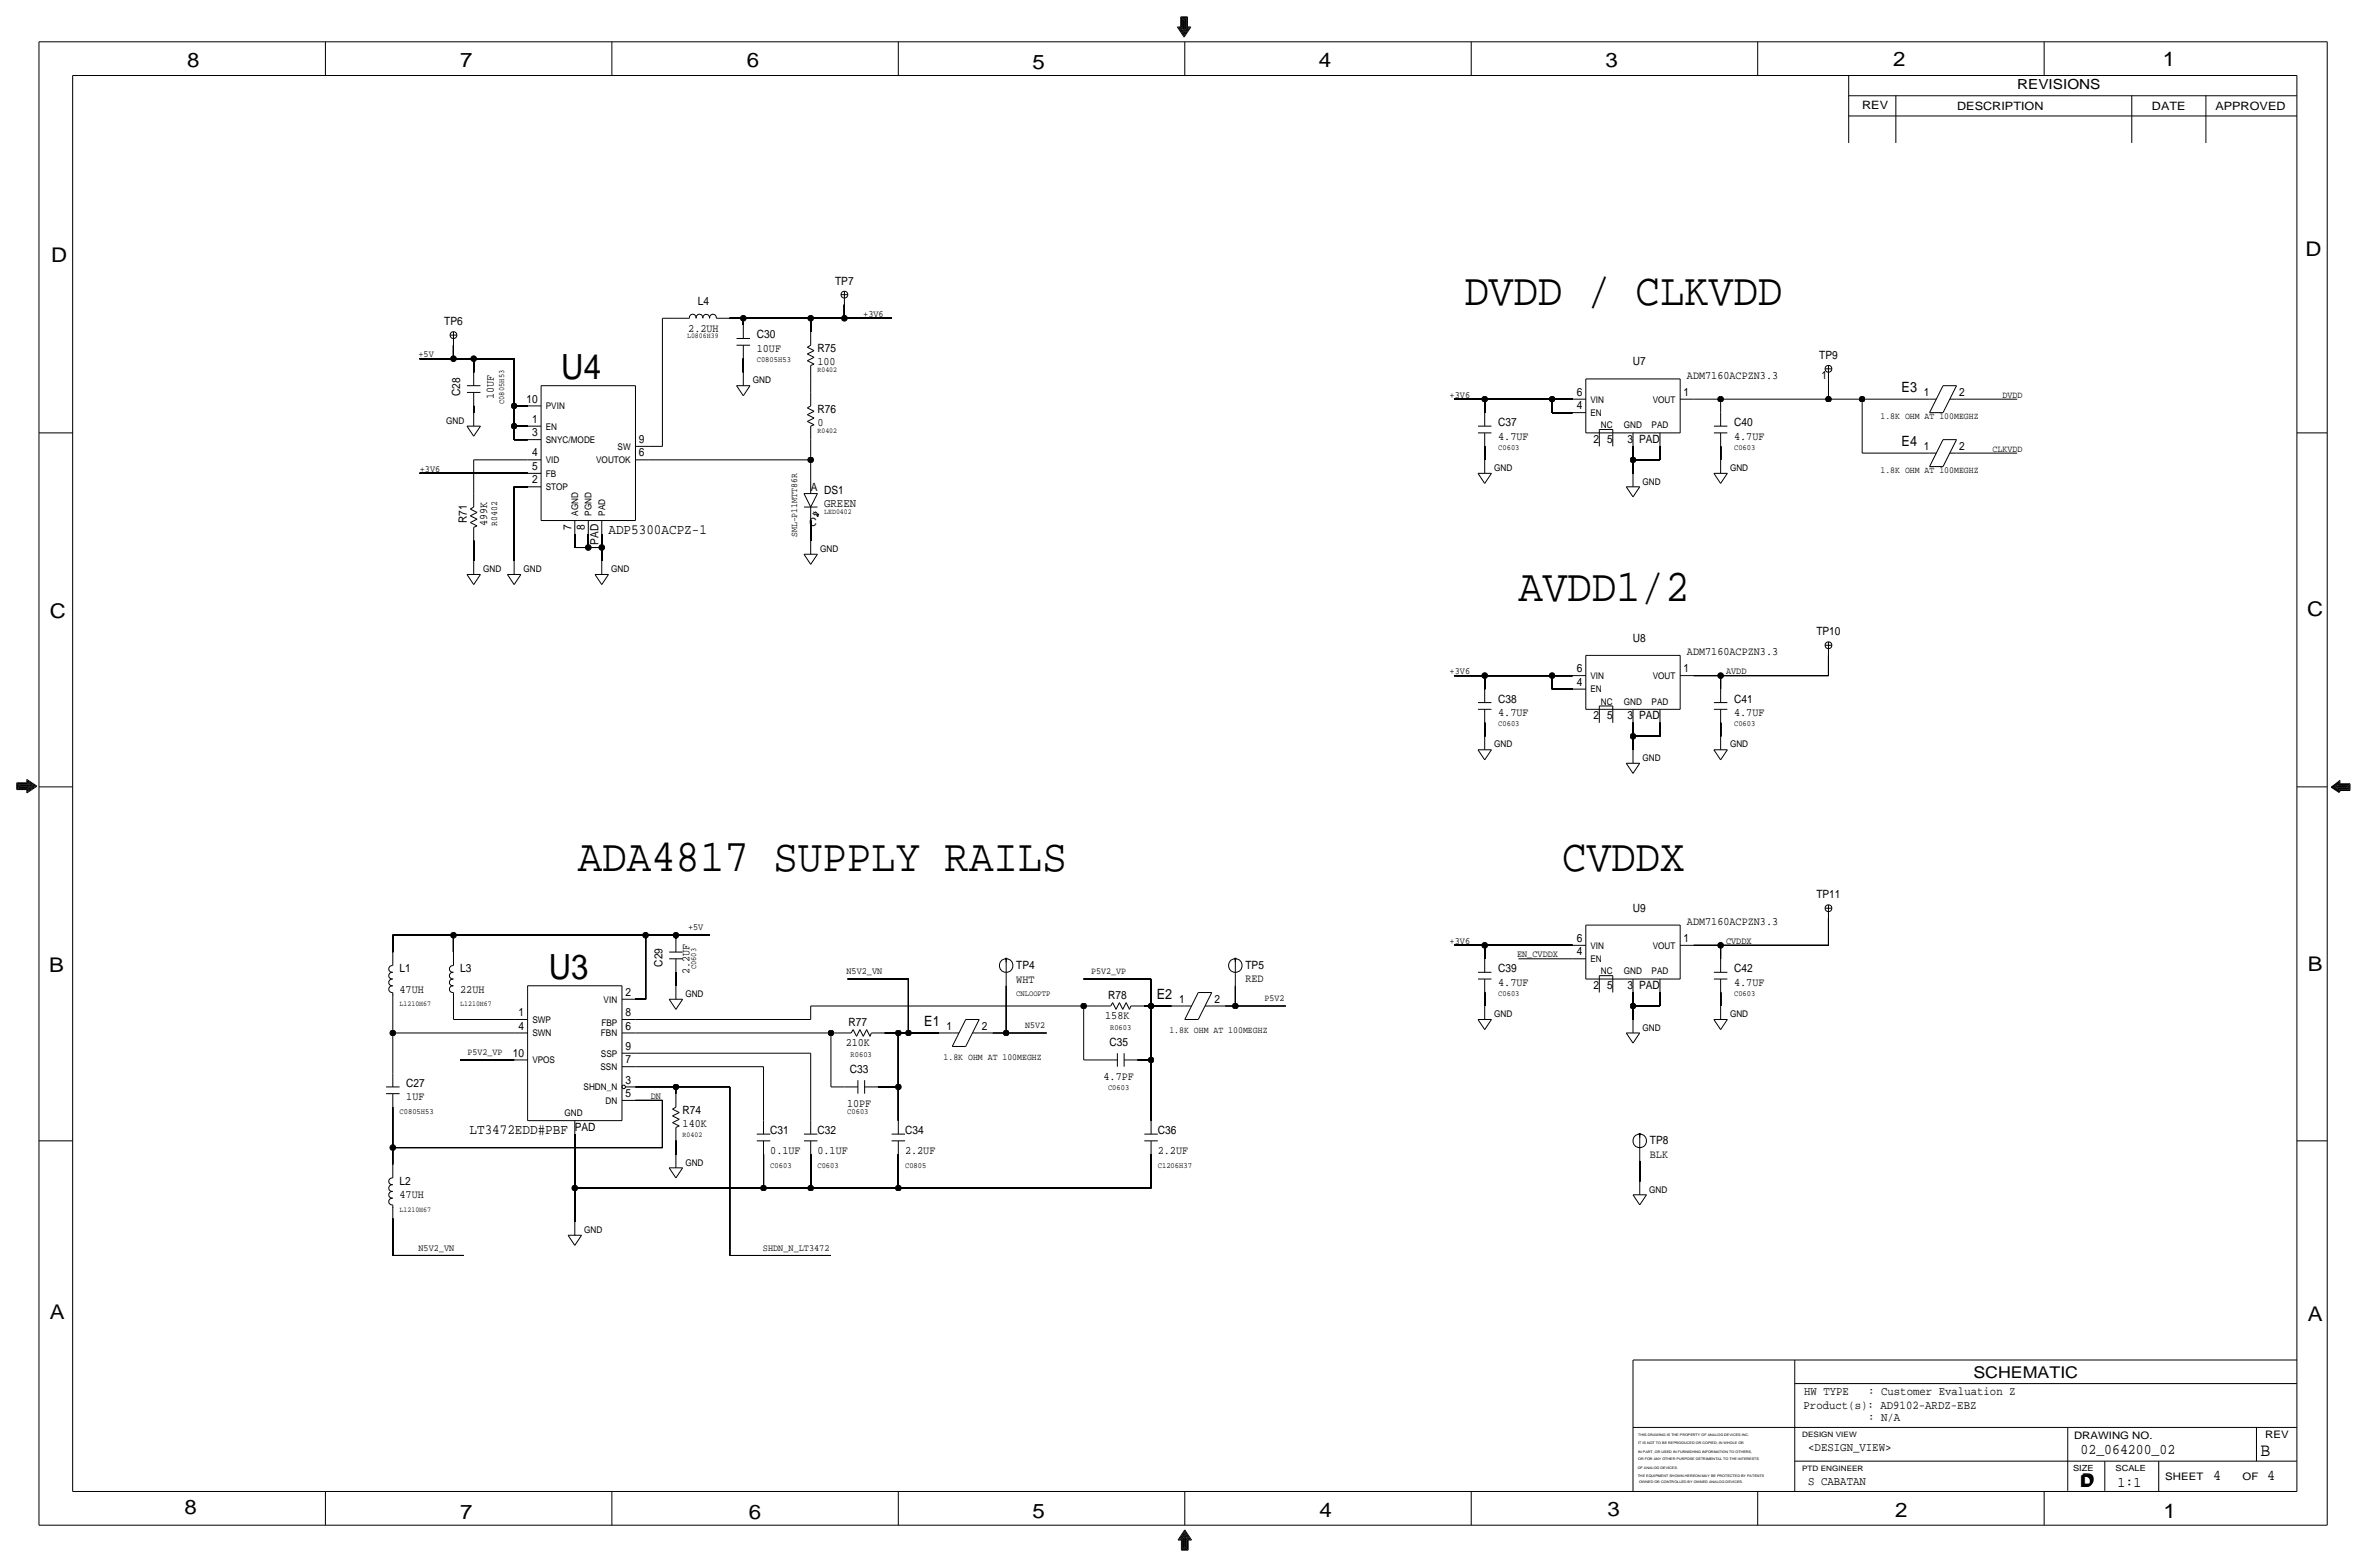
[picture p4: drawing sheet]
<svg xmlns="http://www.w3.org/2000/svg" width="892mm" height="590mm" viewBox="0 0 892 590" stroke-linecap="round" stroke-linejoin="round" font-family="sans-serif">
<defs><g id="words">
<g font-size="17.2">
<text x="551.9" y="114.8">DVDD / CLKVDD</text>
<text x="572.2" y="226.6">AVDD1/2</text>
<text x="217.8" y="328.2">ADA4817 SUPPLY RAILS</text>
<text x="588.7" y="328.2">CVDDX</text>
</g>
<g font-size="13.1">
<text x="211.5" y="142.7">U4</text>
<text x="206.8" y="368.8">U3</text>
</g>
<g font-size="7.6">
<text x="70.6" y="25.4">8</text>
<text x="173.4" y="25.4">7</text>
<text x="281.4" y="25.1">6</text>
<text x="389.1" y="26.2">5</text>
<text x="497" y="25.4">4</text>
<text x="605" y="25.1">3</text>
<text x="713.4" y="24.9">2</text>
<text x="815" y="24.9">1</text>
<text x="19.3" y="98.8">D</text>
<text x="868.9" y="96.5">D</text>
<text x="18.7" y="232.7">C</text>
<text x="869.4" y="232.2">C</text>
<text x="869.6" y="365.8">B</text>
<text x="18.5" y="366">B</text>
<text x="18.7" y="496.8">A</text>
<text x="869.6" y="497.6">A</text>
<text x="69.5" y="570.5">8</text>
<text x="173.4" y="572.3">7</text>
<text x="282.1" y="572.3">6</text>
<text x="389.1" y="571.8">5</text>
<text x="497.3" y="571.5">4</text>
<text x="605.7" y="571.2">3</text>
<text x="714.2" y="571.5">2</text>
<text x="815.3" y="572">1</text>
</g>
<text font-size="7" x="851.9" y="548.4">B</text>
<g font-size="6.1">
<text x="743.7" y="518.9">SCHEMATIC</text>
<text x="783.8" y="560.3">D</text>
<text x="784.3" y="559.8">D</text>
</g>
<g font-size="5.6">
<text x="784" y="547.9">02_064200_02</text>
<text x="834.1" y="557.5">4</text>
<text x="854.4" y="557.5">4</text>
<text x="798" y="560.1">1:1</text>
</g>
<g font-size="5.3">
<text x="716.6" y="147.8">E3</text>
<text x="716.6" y="168.1">E4</text>
<text x="229.3" y="201.2">ADP5300ACPZ-1</text>
<text x="435.9" y="376.4">E2</text>
<text x="348.3" y="386.6">E1</text>
<text x="176.9" y="427.2">LT3472EDD#PBF</text>
</g>
<text font-size="5.2" x="760.2" y="33.5">REVISIONS</text>
<g font-size="4.5">
<text x="310.6" y="191">GREEN</text>
<text x="679.9" y="525.5">HW TYPE</text>
<text x="704" y="525.5">: Customer Evaluation Z</text>
<text x="679.7" y="530.9">Product(s): AD9102-ARDZ-EBZ</text>
<text x="704" y="535.2">: N/A</text>
<text x="681.4" y="546.6">&lt;DESIGN_VIEW&gt;</text>
<text x="681.4" y="559.3">S CABATAN</text>
</g>
<g font-size="4.3">
<text x="701.8" y="41.1">REV</text>
<text x="737.6" y="41.4">DESCRIPTION</text>
<text x="811" y="41.4">DATE</text>
<text x="834.8" y="41.4">APPROVED</text>
<text x="314.7" y="107.2">TP7</text>
<text x="263" y="114.8">L4</text>
<text x="167.4" y="122.4">TP6</text>
<text x="259.4" y="125">2.2UH</text>
<text x="285.2" y="127.5">C30</text>
<text x="285.2" y="132.6">10UF</text>
<text x="308.1" y="132.6">R75</text>
<text x="308.1" y="137.7">100</text>
<text x="615.4" y="137.7">U7</text>
<text x="685.5" y="135.1">TP9</text>
<text x="635.7" y="142.7">ADM7160ACPZN3.3</text>
<text x="686.4" y="142.7">1</text>
<text x="173.4" y="149.3" transform="rotate(-90 173.4 149.3)">C28</text>
<text x="594.2" y="149.1">6</text>
<text x="634.4" y="149.1">1</text>
<text x="725" y="149.1">1</text>
<text x="738.3" y="149.1">2</text>
<text x="186.1" y="150.4" transform="rotate(-90 186.1 150.4)">10UF</text>
<text x="198.4" y="151.6">10</text>
<text x="308.1" y="155.4">R76</text>
<text x="594.2" y="154.2">4</text>
<text x="200.5" y="159.3">1</text>
<text x="308.1" y="160.5">0</text>
<text x="564.6" y="160.5">C37</text>
<text x="653.5" y="160.5">C40</text>
<text x="200.5" y="164.3">3</text>
<text x="240.7" y="166.9">9</text>
<text x="564.6" y="165.6">4.7UF</text>
<text x="600.6" y="166.9">2</text>
<text x="605.6" y="166.9">5</text>
<text x="613.3" y="166.9">3</text>
<text x="617.7" y="166.9">PAD</text>
<text x="653.5" y="165.6">4.7UF</text>
<text x="200.5" y="172">4</text>
<text x="240.7" y="172">6</text>
<text x="725" y="169.4">1</text>
<text x="738.3" y="169.4">2</text>
<text x="200.5" y="177">5</text>
<text x="200.5" y="182.1">2</text>
<text x="305.5" y="185">A DS1</text>
<text x="176" y="197.1" transform="rotate(-90 176 197.1)">R71</text>
<text x="183.6" y="198.1" transform="rotate(-90 183.6 198.1)">499K</text>
<text x="215.3" y="199.5" transform="rotate(-90 215.3 199.5)">7</text>
<text x="220.4" y="199.5" transform="rotate(-90 220.4 199.5)">8</text>
<text x="305" y="198.1">C</text>
<text x="225.5" y="205.2" transform="rotate(-90 225.5 205.2)">PAD</text>
<text x="684.5" y="239.3">TP10</text>
<text x="615.4" y="241.8">U8</text>
<text x="635.7" y="246.9">ADM7160ACPZN3.3</text>
<text x="594.2" y="253.2">6</text>
<text x="634.4" y="253.2">1</text>
<text x="594.2" y="258.3">4</text>
<text x="564.6" y="269.7">4.7UF</text>
<text x="564.6" y="264.7">C38</text>
<text x="653.5" y="269.7">4.7UF</text>
<text x="653.5" y="264.7">C41</text>
<text x="600.6" y="271">2</text>
<text x="605.6" y="271">5</text>
<text x="613.3" y="271">3</text>
<text x="617.7" y="271">PAD</text>
<text x="684.5" y="338.3">TP11</text>
<text x="615.4" y="343.4">U9</text>
<text x="635.7" y="348.5">ADM7160ACPZN3.3</text>
<text x="594.2" y="354.8">6</text>
<text x="594.2" y="359.9">4</text>
<text x="634.4" y="354.8">1</text>
<text x="249.6" y="364.2" transform="rotate(-90 249.6 364.2)">C29</text>
<text x="383" y="365">TP4</text>
<text x="469.3" y="365">TP5</text>
<text x="150.6" y="366.3">L1</text>
<text x="173.4" y="366.3">L3</text>
<text x="259.8" y="366.9" transform="rotate(-90 259.8 366.9)">2.2UF</text>
<text x="383" y="370.1">WHT</text>
<text x="469.3" y="370.1">RED</text>
<text x="564.6" y="371.3">4.7UF</text>
<text x="564.6" y="366.3">C39</text>
<text x="653.5" y="371.3">4.7UF</text>
<text x="653.5" y="366.3">C42</text>
<text x="150.6" y="373.9">47UH</text>
<text x="173.4" y="373.9">22UH</text>
<text x="235.7" y="375.2">2</text>
<text x="417.6" y="376.4">R78</text>
<text x="444.4" y="377.7">1</text>
<text x="457.7" y="377.7">2</text>
<text x="600.6" y="372.6">2</text>
<text x="605.6" y="372.6">5</text>
<text x="613.3" y="372.6">3</text>
<text x="617.7" y="372.6">PAD</text>
<text x="195.4" y="382.8">1</text>
<text x="235.7" y="382.8">8</text>
<text x="195.4" y="387.9">4</text>
<text x="235.7" y="387.9">6</text>
<text x="319.8" y="386.6">R77</text>
<text x="356.7" y="387.9">1</text>
<text x="370" y="387.9">2</text>
<text x="416.5" y="384">158K</text>
<text x="235.7" y="395.5">9</text>
<text x="318.7" y="394.2">210K</text>
<text x="418.1" y="394.2">C35</text>
<text x="193.3" y="398">10</text>
<text x="235.7" y="400.6">7</text>
<text x="320.3" y="404.4">C33</text>
<text x="415.9" y="406.9">4.7PF</text>
<text x="153.1" y="409.4">C27</text>
<text x="235.7" y="408.2">3</text>
<text x="235.7" y="413.2">5</text>
<text x="153.1" y="414.5">1UF</text>
<text x="257.3" y="419.6">R74</text>
<text x="319.2" y="417.1">10PF</text>
<text x="216.6" y="426">PAD</text>
<text x="257.3" y="424.7">140K</text>
<text x="290.3" y="427.2">C31</text>
<text x="308.1" y="427.2">C32</text>
<text x="341.1" y="427.2">C34</text>
<text x="436.3" y="427.2">C36</text>
<text x="621.7" y="431">TP8</text>
<text x="290.3" y="434.8">0.1UF</text>
<text x="308.1" y="434.8">0.1UF</text>
<text x="341.1" y="434.8">2.2UF</text>
<text x="436.3" y="434.8">2.2UF</text>
<text x="621.7" y="436.1">BLK</text>
<text x="150.6" y="446.3">L2</text>
<text x="150.6" y="451.4">47UH</text>
</g>
<g font-size="3.9">
<text x="781.6" y="542.1">DRAWING NO.</text>
<text x="853.6" y="541.8">REV</text>
<text x="816" y="557.4">SHEET</text>
<text x="845.1" y="557.5">OF</text>
</g>
<g font-size="3.6">
<text x="325.3" y="119.4">+3V6</text>
<text x="157.7" y="134.6">+5V</text>
<text x="546.3" y="149.9">+3V6</text>
<text x="158.2" y="177.8">+3V6</text>
<text x="546.3" y="254">+3V6</text>
<text x="650.4" y="254">AVDD</text>
<text x="259.3" y="350.5">+5V</text>
<text x="546.3" y="355.6">+3V6</text>
<text x="650.4" y="355.6">CVDDX</text>
<text x="571.7" y="360.7">EN_CVDDX</text>
<text x="319" y="367">N5V2_VN</text>
<text x="245.3" y="414">DN</text>
<text x="157.7" y="471.2">N5V2_VN</text>
<text x="287.5" y="471.2">SHDN_N_LT3472</text>
</g>
<g font-size="3.5">
<text x="283.7" y="144.4">GND</text>
<text x="754.6" y="149.9">DVDD</text>
<text x="205.7" y="154.2">PVIN</text>
<text x="599.4" y="151.6">VIN</text>
<text x="622.8" y="151.6">VOUT</text>
<text x="168.1" y="159.7">GND</text>
<text x="205.7" y="161.8">EN</text>
<text x="599.4" y="156.7">EN</text>
<text x="603.3" y="161.3">NC</text>
<text x="612" y="161.3">GND</text>
<text x="622.4" y="161.3">PAD</text>
<text x="708.6" y="158">1.8K OHM AT 100MEGHZ</text>
<text x="205.7" y="166.9">SNYC/MODE</text>
<text x="232.7" y="169.4">SW</text>
<text x="750.9" y="170.2">CLKVDD</text>
<text x="205.7" y="179.6">FB</text>
<text x="205.7" y="174.5">VID</text>
<text x="224.7" y="174.5">VOUTOK</text>
<text x="563.1" y="177.4">GND</text>
<text x="652" y="177.4">GND</text>
<text x="708.6" y="178.3">1.8K OHM AT 100MEGHZ</text>
<text x="205.7" y="184.7">STOP</text>
<text x="618.9" y="182.5">GND</text>
<text x="217.9" y="194.3" transform="rotate(-90 217.9 194.3)">AGND</text>
<text x="223" y="194.3" transform="rotate(-90 223 194.3)">PGND</text>
<text x="228" y="194.3" transform="rotate(-90 228 194.3)">PAD</text>
<text x="187.4" y="198.2" transform="rotate(-90 187.4 198.2)">R0402</text>
<text x="300.4" y="202.4" transform="rotate(-90 300.4 202.4)">SML-P11MTT86R</text>
<text x="309.1" y="207.9">GND</text>
<text x="182.1" y="215.5">GND</text>
<text x="197.3" y="215.5">GND</text>
<text x="230.3" y="215.5">GND</text>
<text x="599.4" y="255.8">VIN</text>
<text x="622.8" y="255.8">VOUT</text>
<text x="599.4" y="260.9">EN</text>
<text x="603.3" y="265.4">NC</text>
<text x="612" y="265.4">GND</text>
<text x="622.4" y="265.4">PAD</text>
<text x="563.1" y="281.6">GND</text>
<text x="652" y="281.6">GND</text>
<text x="618.9" y="286.7">GND</text>
<text x="599.4" y="357.4">VIN</text>
<text x="622.8" y="357.4">VOUT</text>
<text x="599.4" y="362.5">EN</text>
<text x="411.1" y="367">P5V2_VP</text>
<text x="603.3" y="367">NC</text>
<text x="612" y="367">GND</text>
<text x="622.4" y="367">PAD</text>
<text x="227.5" y="377.7">VIN</text>
<text x="258.3" y="375.6">GND</text>
<text x="476.5" y="377.2">P5V2</text>
<text x="563.1" y="383.2">GND</text>
<text x="652" y="383.2">GND</text>
<text x="200.6" y="385.3">SWP</text>
<text x="226.6" y="386.6">FBP</text>
<text x="386.3" y="387.3">N5V2</text>
<text x="440.7" y="389.1">1.8K OHM AT 100MEGHZ</text>
<text x="618.9" y="388.3">GND</text>
<text x="200.6" y="390.4">SWN</text>
<text x="226.4" y="390.4">FBN</text>
<text x="176.2" y="397.5">P5V2_VP</text>
<text x="200.6" y="400.6">VPOS</text>
<text x="226.4" y="398">SSP</text>
<text x="355.6" y="399.3">1.8K OHM AT 100MEGHZ</text>
<text x="226.3" y="403.1">SSN</text>
<text x="219.9" y="410.7">SHDN_N</text>
<text x="228.2" y="415.8">DN</text>
<text x="212.8" y="420.4">GND</text>
<text x="258.3" y="439.1">GND</text>
<text x="621.5" y="449.2">GND</text>
<text x="220.2" y="464.5">GND</text>
</g>
<g font-size="3.2">
<text x="781.3" y="554">SIZE</text>
<text x="797.3" y="554">SCALE</text>
</g>
<g font-size="3">
<text x="285.2" y="136.4">C0805H53</text>
<text x="189.9" y="152.2" transform="rotate(-90 189.9 152.2)">C0805H53</text>
<text x="564.6" y="169.4">C0603</text>
<text x="653.5" y="169.4">C0603</text>
<text x="564.6" y="273.6">C0603</text>
<text x="653.5" y="273.6">C0603</text>
<text x="262.3" y="365.2" transform="rotate(-90 262.3 365.2)">C0603</text>
<text x="383" y="375.2">CNLOOPTP</text>
<text x="564.6" y="375.2">C0603</text>
<text x="653.5" y="375.2">C0603</text>
<text x="418.3" y="387.9">R0603</text>
<text x="320.5" y="398">R0603</text>
<text x="417.6" y="410.7">C0603</text>
<text x="150.6" y="419.6">C0805H53</text>
<text x="319.3" y="419.6">C0603</text>
<text x="290.3" y="439.9">C0603</text>
<text x="308.1" y="439.9">C0603</text>
<text x="341.1" y="439.9">C0805</text>
<text x="436.3" y="439.9">C1206H37</text>
</g>
<g font-size="2.8">
<text x="258.9" y="127.5">L0806H39</text>
<text x="308.1" y="140.2">R0402</text>
<text x="308.1" y="163.1">R0402</text>
<text x="310.6" y="193.5">LED0402</text>
<text x="150.6" y="379">L1210H67</text>
<text x="173.4" y="379">L1210H67</text>
<text x="257.3" y="428.5">R0402</text>
<text x="150.6" y="456.4">L1210H67</text>
<text x="679.1" y="541.3">DESIGN VIEW</text>
<text x="679.1" y="554">PTD ENGINEER</text>
</g>
<g font-size="1.3">
<text x="617.3" y="543.9">IT IS NOT TO BE REPRODUCED OR COPIED, IN WHOLE OR</text>
<text x="617.3" y="541.1">THIS DRAWING IS THE PROPERTY OF ANALOG DEVICES INC.</text>
<text x="617.3" y="550">OR FOR ANY OTHER PURPOSE DETRIMENTAL TO THE INTERESTS</text>
<text x="617.3" y="547.2">IN PART, OR USED IN FURNISHING INFORMATION TO OTHERS,</text>
<text x="617.2" y="553.2">OF ANALOG DEVICES.</text>
<text x="617.2" y="556.3">THE EQUIPMENT SHOWN HEREON MAY BE PROTECTED BY PATENTS</text>
<text x="617.7" y="558.8">OWNED OR CONTROLLED BY OWNED ANALOG DEVICES.</text>
</g>
</g></defs>
<!-- layer: Nets -->
<g fill="none" stroke="#000" stroke-width=".38">
<path d="M249.6 119.9v48.2zM249.6 119.9h5.1zM275 119.9h5.1zM280.1 119.9v2.5zM280.1 119.9h25.4zM305.5 119.9v5.1zM305.5 119.9h12.7zM318.2 114.8v5.1zM318.2 119.9h17.8zM158.2 135.1h12.7zM170.9 130v5.1zM170.9 135.1h7.6z"/>
<path d="M178.5 135.1v5.1zM178.5 135.1h15.3zM193.8 135.1v17.8zM280.1 135.1v5.1zM178.5 152.9v2.5zM193.8 152.9v7.6zM193.8 152.9h5zM305.5 142.7v5.1zM548.1 150.4h11.4zM559.5 150.4v5zM559.5 150.4h25.4zM584.9 155.4h7.6z"/>
<path d="M584.9 150.4v5zM584.9 150.4h7.6zM638.3 150.4h10.1zM648.4 150.4v5zM648.4 150.4h40.7zM689.1 142.7v7.7zM689.1 150.4h12.7zM701.8 150.4v20.3zM701.8 150.4h20.3zM742.4 150.4h17.8zM158.2 178.3h40.6zM178.5 173.2v12.7z"/>
<path d="M178.5 173.2h20.3zM193.8 165.6h5zM193.8 160.5v5.1zM193.8 160.5h5zM244.6 173.2h60.9zM244.6 168.1h5zM305.5 173.2v7.6zM305.5 165.6v7.6zM559.5 168.1v5.1zM615.4 173.2v5.1zM615.4 173.2h10.2zM615.4 168.1v5.1z"/>
<path d="M625.6 168.1v5.1zM648.4 168.1v5.1zM701.8 170.7h20.3zM742.4 170.7h17.8zM193.8 183.4v27.9zM193.8 183.4h5zM305.5 196.1v7.6zM178.5 203.7v7.6zM216.6 201.2v5zM216.6 206.2h5.1zM221.7 201.2v5zM221.7 206.2h5.1z"/>
<path d="M226.8 206.2v5.1zM226.8 201.2v5zM548.1 254.5h11.4zM559.5 254.5v5.1zM559.5 254.5h25.4zM584.9 259.6h7.6zM584.9 254.5v5.1zM584.9 254.5h7.6zM638.3 254.5h10.1zM648.4 254.5v5.1zM648.4 254.5h40.7zM689.1 246.9v7.6z"/>
<path d="M559.5 272.3v5.1zM615.4 277.4v5zM615.4 277.4h10.2zM615.4 272.3v5.1zM625.6 272.3v5.1zM648.4 272.3v5.1zM148 352.3v6.3zM148 352.3h22.9zM170.9 352.3v6.3zM170.9 352.3h72.4zM243.3 352.3v24.1zM243.3 352.3h11.4z"/>
<path d="M254.7 352.3v1.3zM254.7 352.3h12.7zM548.1 356.1h11.4zM559.5 356.1v5.1zM559.5 356.1h33zM638.3 356.1h10.1zM648.4 356.1v5.1zM648.4 356.1h40.7zM689.1 345.9v10.2zM148 379v10.1zM170.9 379v5zM239.5 376.4h3.8z"/>
<path d="M254.7 366.3v5zM305.5 379v5zM305.5 379h102.9zM319.5 368.8h22.8zM342.3 368.8v20.3zM379.2 371.3v17.8zM408.4 368.8h25.4zM408.4 379v20.3zM408.4 379h5.1zM431.2 379h2.6zM433.8 379v20.3zM433.8 379h7.6z"/>
<path d="M433.8 368.8v10.2zM461.7 379h3.8zM465.5 371.3v7.7zM465.5 379h19.1zM559.5 373.9v5.1zM572.2 361.2h20.3zM615.4 379v5zM615.4 373.9v5.1zM615.4 379h10.2zM625.6 373.9v5.1zM648.4 373.9v5.1zM148 389.1v15.3z"/>
<path d="M148 389.1h45.8zM170.9 384h22.9zM173.4 399.3h20.4zM239.5 384h66zM239.5 396.7h66zM239.5 389.1h73.6zM305.5 396.7v25.4zM313.1 389.1v20.3zM313.1 389.1h2.6zM333.5 389.1h5zM338.5 389.1v20.3zM338.5 389.1h3.8z"/>
<path d="M342.3 389.1h11.5zM374.1 389.1h5.1zM379.2 389.1h15.2zM408.4 399.3h7.6zM428.7 399.3h5.1zM433.8 399.3v22.8zM148 417.1v15.2zM239.5 409.4h15.2zM239.5 401.8h48.2zM239.5 414.5h10.1zM249.6 414.5v17.8zM254.7 409.4v2.6z"/>
<path d="M254.7 409.4h20.3zM275 409.4v63.5zM287.7 401.8v20.3zM313.1 409.4h5.1zM330.9 409.4h7.6zM338.5 409.4v12.7zM148 432.3v6.4zM148 432.3h101.6zM216.6 427.2v20.3zM254.7 429.8v5zM287.7 434.8v12.7zM305.5 434.8v12.7z"/>
<path d="M338.5 434.8v12.7zM433.8 434.8v12.7zM617.9 437.4v7.6zM148 459v13.9zM216.6 447.5v12.7zM216.6 447.5h71.1zM287.7 447.5h17.8zM305.5 447.5h33zM338.5 447.5h95.3zM148 472.9h26.7zM275 472.9h38.1z"/>
</g>
<g fill="#000" stroke="#000" stroke-width=".38">
<circle cx="280.1" cy="119.9" r="1.07"/>
<circle cx="305.5" cy="119.9" r="1.07"/>
<circle cx="318.2" cy="119.9" r="1.07"/>
<circle cx="170.9" cy="135.1" r="1.07"/>
<circle cx="178.5" cy="135.1" r="1.07"/>
<circle cx="193.8" cy="152.9" r="1.07"/>
<circle cx="559.5" cy="150.4" r="1.07"/>
<circle cx="584.9" cy="150.4" r="1.07"/>
<circle cx="648.4" cy="150.4" r="1.07"/>
<circle cx="689.1" cy="150.4" r="1.07"/>
<circle cx="701.8" cy="150.4" r="1.07"/>
<circle cx="193.8" cy="160.5" r="1.07"/>
<circle cx="305.5" cy="173.2" r="1.07"/>
<circle cx="615.4" cy="173.2" r="1.07"/>
<circle cx="221.7" cy="206.2" r="1.07"/>
<circle cx="226.8" cy="206.2" r="1.07"/>
<circle cx="559.5" cy="254.5" r="1.07"/>
<circle cx="584.9" cy="254.5" r="1.07"/>
<circle cx="648.4" cy="254.5" r="1.07"/>
<circle cx="615.4" cy="277.4" r="1.07"/>
<circle cx="170.9" cy="352.3" r="1.07"/>
<circle cx="243.3" cy="352.3" r="1.07"/>
<circle cx="254.7" cy="352.3" r="1.07"/>
<circle cx="559.5" cy="356.1" r="1.07"/>
<circle cx="648.4" cy="356.1" r="1.07"/>
<circle cx="408.4" cy="379" r="1.07"/>
<circle cx="433.8" cy="379" r="1.07"/>
<circle cx="465.5" cy="379" r="1.07"/>
<circle cx="615.4" cy="379" r="1.07"/>
<circle cx="148" cy="389.1" r="1.07"/>
<circle cx="313.1" cy="389.1" r="1.07"/>
<circle cx="338.5" cy="389.1" r="1.07"/>
<circle cx="342.3" cy="389.1" r="1.07"/>
<circle cx="379.2" cy="389.1" r="1.07"/>
<circle cx="433.8" cy="399.3" r="1.07"/>
<circle cx="254.7" cy="409.4" r="1.07"/>
<circle cx="338.5" cy="409.4" r="1.07"/>
<circle cx="148" cy="432.3" r="1.07"/>
<circle cx="216.6" cy="447.5" r="1.07"/>
<circle cx="287.7" cy="447.5" r="1.07"/>
<circle cx="305.5" cy="447.5" r="1.07"/>
<circle cx="338.5" cy="447.5" r="1.07"/>
</g>
<!-- layer: Components -->
<g fill="none" stroke="#000" stroke-width=".38">
<path d="M254.7 119.9h5.1zM264.8 119.8a1.26 1.26 0 0 0-1.3-1.4 1.26 1.26 0 0 0-1.2 1.5 1.29 1.29 0 0 0-1.2-1.5 1.29 1.29 0 0 0-1.3 1.5M264.9 119.9a1.26 1.26 0 0 1 1.2-1.5 1.26 1.26 0 0 1 1.3 1.5 1.29 1.29 0 0 1 1.2-1.5 1.29 1.29 0 0 1 1.3 1.5M270 119.9h5zM316.9 111h2.6zM318.2 112.3v2.5zM318.2 109.7v2.6zM169.6 126.2h2.6zM170.9 127.5v2.5zM170.9 125v2.5zM277.6 127.5h5.1zM277.6 130h5.1z"/>
<path d="M280.1 130v5.1zM280.1 122.4v5.1zM304.2 130.8l1.3-.8zM304.2 130.8l2.6 1.3zM304.2 133.3l2.6-1.2zM304.2 133.3l2.6 1.3zM304.2 135.9l2.6-1.3zM304.2 135.9l2.6 1.3zM305.5 137.7v5zM305.5 125v5zM305.5 137.7l1.3-.5zM687.8 138.9h2.5z"/>
<path d="M689.1 137.7v2.5zM176 147.8h5.1zM176 145.3h5.1zM178.5 155.4v5.1zM178.5 147.8v5.1zM178.5 140.2v5.1zM198.8 152.9h5.1zM203.9 145.3h35.6zM203.9 145.3v50.8zM239.5 145.3v50.8zM277.6 145.3l2.5 3.8zM277.6 145.3h5.1z"/>
<path d="M280.1 140.2v5.1zM282.7 145.3l-2.6 3.8zM304.2 153.7l1.3-.8zM304.2 153.7l2.6 1.2zM304.2 156.2l2.6-1.3zM304.2 156.2l2.6 1.3zM304.2 158.7l2.6-1.2zM304.2 158.7l2.6 1.3zM305.5 147.8v5.1zM559.5 155.4v5.1zM592.5 155.4h5.1zM592.5 150.4h5.1z"/>
<path d="M597.6 142.7h35.6zM597.6 142.7v20.4zM633.2 150.4h5.1zM633.2 142.7v20.4zM648.4 155.4v5.1zM689.1 140.2v2.5zM722.1 150.4h5.1zM727.2 150.4h2.5zM727.2 155.4h5zM732.2 145.3l-5 10.1zM732.2 145.3h5.1zM734.8 150.4h2.5z"/>
<path d="M737.3 150.4h5.1zM737.3 145.3l-5.1 10.1zM176 160.5l2.5 3.8zM176 160.5h5.1zM181.1 160.5l-2.6 3.8zM198.8 178.3h5.1zM198.8 173.2h5.1zM198.8 165.6h5.1zM198.8 160.5h5.1zM239.5 168.1h5.1zM239.5 173.2h5.1zM305.5 160.5v5.1z"/>
<path d="M305.5 160.5l1.3-.5zM557 178.3l2.5 3.8zM557 178.3h5.1zM557 160.5h5.1zM557 163.1h5.1zM559.5 173.2v5.1zM559.5 163.1v5zM562.1 178.3l-2.6 3.8zM597.6 163.1h35.6zM602.7 163.1v5zM602.7 161.8h5.1zM602.7 161.8v1.3z"/>
<path d="M607.8 163.1v5zM607.8 161.8v1.3zM615.4 178.3v5.1zM615.4 163.1v5zM625.6 163.1v5zM645.9 160.5h5.1zM645.9 163.1h5.1zM645.9 178.3l2.5 3.8zM645.9 178.3h5.1zM648.4 163.1v5zM648.4 173.2v5.1zM651 178.3l-2.6 3.8z"/>
<path d="M722.1 170.7h5.1zM727.2 170.7h2.5zM727.2 175.8h5zM732.2 165.6l-5 10.2zM732.2 165.6h5.1zM734.8 170.7h2.5zM737.3 170.7h5.1zM737.3 165.6l-5.1 10.2zM177.2 191.8l1.3-.8zM177.2 191.8l2.6 1.2zM177.2 194.3l2.6-1.3zM177.2 194.3l2.6 1.3z"/>
<path d="M177.2 196.8l2.6-1.2zM177.2 196.8l2.6 1.3zM178.5 185.9v5.1zM178.5 198.6v5.1zM178.5 198.6l1.3-.5zM198.8 183.4h5.1zM203.9 196.1h35.6zM216.6 196.1v5.1zM221.7 196.1v5.1zM226.8 196.1v5.1zM303 191h5.1zM303 185.9l2.5 5.1z"/>
<path d="M303 185.9h5.1zM305.5 191v5.1zM305.5 180.8v5.1zM306.3 193.3l.7 .8zM306.5 192.8l.5 .5zM307.3 193.5l-.3 .6zM307.3 193.5l1 1.1zM307.3 192.8l1.3 1.3zM307.3 192.8l-.3 .5zM307.8 194.3l.5 .3zM308.1 185.9l-2.6 5.1zM308.1 194.1l.2 .5z"/>
<path d="M308.1 193.8l.5 .3zM308.3 193.5l.3 .6zM612.9 183.4l2.5 3.8zM612.9 183.4h5zM617.9 183.4l-2.5 3.8zM176 216.4l2.5 3.8zM176 216.4h5.1zM178.5 211.3v5.1zM181.1 216.4l-2.6 3.8zM191.2 216.4l2.6 3.8zM191.2 216.4h5.1zM193.8 211.3v5.1z"/>
<path d="M196.3 216.4l-2.5 3.8zM224.2 216.4l2.6 3.8zM224.2 216.4h5.1zM226.8 211.3v5.1zM229.3 216.4l-2.5 3.8zM303 208.8l2.5 3.8zM303 208.8h5.1zM305.5 203.7v5.1zM308.1 208.8l-2.6 3.8zM559.5 259.6v5.1zM592.5 259.6h5.1zM592.5 254.5h5.1z"/>
<path d="M597.6 246.9h35.6zM597.6 246.9v20.3zM633.2 254.5h5.1zM633.2 246.9v20.3zM648.4 259.6v5.1zM687.8 243.1h2.5zM689.1 244.3v2.6zM689.1 241.8v2.5zM557 264.7h5.1zM557 267.2h5.1zM559.5 267.2v5.1zM559.5 277.4v5z"/>
<path d="M597.6 267.2h35.6zM602.7 267.2v5.1zM602.7 265.9h5.1zM602.7 265.9v1.3zM607.8 267.2v5.1zM607.8 265.9v1.3zM615.4 267.2v5.1zM625.6 267.2v5.1zM645.9 264.7h5.1zM645.9 267.2h5.1zM648.4 277.4v5zM648.4 267.2v5.1z"/>
<path d="M557 282.4l2.5 3.9zM557 282.4h5.1zM562.1 282.4l-2.6 3.9zM612.9 287.5l2.5 3.8zM612.9 287.5h5zM615.4 282.4v5.1zM617.9 287.5l-2.5 3.8zM645.9 282.4l2.5 3.9zM645.9 282.4h5.1zM651 282.4l-2.6 3.9zM148 358.6v5.1zM170.9 358.6v5.1z"/>
<path d="M252.2 358.6h5.1zM254.7 353.6v5zM592.5 356.1h5.1zM597.6 348.5h35.6zM597.6 348.5v20.3zM633.2 356.1h5.1zM633.2 348.5v20.3zM687.8 342.1h2.5zM689.1 343.4v2.5zM689.1 340.9v2.5zM148 363.8a1.26 1.26 0 0 0-1.5 1.2 1.26 1.26 0 0 0 1.5 1.3 1.28 1.28 0 0 0-1.5 1.2 1.28 1.28 0 0 0 1.5 1.3 1.28 1.28 0 0 0-1.5 1.3 1.28 1.28 0 0 0 1.5 1.2 1.28 1.28 0 0 0-1.5 1.3 1.28 1.28 0 0 0 1.5 1.3M148 373.9v5.1z"/>
<path d="M148 374.6v.3zM170.8 363.8a1.26 1.26 0 0 0-1.4 1.2 1.26 1.26 0 0 0 1.4 1.3 1.28 1.28 0 0 0-1.4 1.2 1.28 1.28 0 0 0 1.4 1.3 1.28 1.28 0 0 0-1.4 1.3 1.28 1.28 0 0 0 1.4 1.2 1.28 1.28 0 0 0-1.4 1.3 1.28 1.28 0 0 0 1.4 1.3M170.9 373.9v5.1zM170.9 374.6v.3zM198.8 371.3h35.6zM198.8 371.3v50.8zM234.4 376.4h5.1zM234.4 371.3v50.8zM252.2 361.2h5.1zM252.2 376.4l2.5 3.8zM252.2 376.4h5.1zM254.7 361.2v5.1z"/>
<path d="M254.7 371.3v5.1zM257.3 376.4l-2.6 3.8zM379.2 361.2v10.1zM379.2 361.2v1.3zM413.5 379h5zM419.3 377.7l-.8 1.3zM419.3 377.7l1.3 2.5zM421.8 377.7l-1.2 2.5zM421.8 377.7l1.3 2.5zM424.4 377.7l-1.3 2.5zM424.4 377.7l1.3 2.5zM426.2 379h5z"/>
<path d="M426.2 379l-.5 1.2zM441.4 379h5.1zM446.5 379h2.5zM451.6 373.9l-5.1 10.1zM451.6 373.9h5zM454.1 379h2.5zM456.6 379h5.1zM456.6 373.9l-5 10.1zM465.5 361.2v10.1zM465.5 361.2v1.3zM557 366.3h5.1zM557 368.8h5.1z"/>
<path d="M559.5 379v5zM559.5 368.8v5.1zM559.5 361.2v5.1zM592.5 361.2h5.1zM597.6 368.8h35.6zM602.7 368.8v5.1zM602.7 367.5h5.1zM602.7 367.5v1.3zM607.8 368.8v5.1zM607.8 367.5v1.3zM615.4 368.8v5.1zM625.6 368.8v5.1z"/>
<path d="M645.9 366.3h5.1zM645.9 368.8h5.1zM648.4 379v5zM648.4 368.8v5.1zM648.4 361.2v5.1zM193.8 399.3h5zM193.8 389.1h5zM193.8 384h5zM234.4 396.7h5.1zM234.4 384h5.1zM234.4 389.1h5.1zM315.7 389.1h5.1z"/>
<path d="M321.5 387.9l-.7 1.2zM321.5 387.9l1.3 2.5zM324.1 387.9l-1.3 2.5zM324.1 387.9l1.2 2.5zM326.6 387.9l-1.3 2.5zM326.6 387.9l1.3 2.5zM328.4 389.1h5.1zM328.4 389.1l-.5 1.3zM353.8 389.1h5.1zM358.9 389.1h2.5zM358.9 394.2h5zM363.9 384l-5 10.2z"/>
<path d="M363.9 384h5.1zM366.5 389.1h2.5zM369 389.1h5.1zM369 384l-5.1 10.2zM416 399.3h5.1zM421.1 396.7v5.1zM423.6 399.3h5.1zM423.6 396.7v5.1zM446.5 384h5.1zM557 384l2.5 3.9zM557 384h5.1zM562.1 384l-2.6 3.9z"/>
<path d="M612.9 389.1l2.5 3.8zM612.9 389.1h5zM615.4 384v5.1zM617.9 389.1l-2.5 3.8zM645.9 384l2.5 3.9zM645.9 384h5.1zM651 384l-2.6 3.9zM145.5 409.4h5.1zM145.5 412h5.1zM148 412v5.1zM148 404.4v5zM234.4 401.8h5.1z"/>
<path d="M234.4 414.5h5.1zM235.7 409.4h3.8zM253.4 417.8l1.3-.7zM253.4 417.8l2.6 1.3zM254.7 412v5.1zM318.2 409.4h5.1zM323.3 406.9v5.1zM325.8 409.4h5.1zM325.8 406.9v5.1zM148 438.7v5zM198.8 422.1h35.6zM216.6 422.1v5.1z"/>
<path d="M252.2 439.9l2.5 3.8zM252.2 439.9h5.1zM253.4 420.4l2.6-1.3zM253.4 420.4l2.6 1.2zM253.4 422.9l2.6-1.3zM253.4 422.9l2.6 1.3zM254.7 434.8v5.1zM254.7 424.7v5.1zM254.7 424.7l1.3-.5zM257.3 439.9l-2.6 3.8zM285.2 427.2h5.1zM285.2 429.8h5.1z"/>
<path d="M287.7 429.8v5zM287.7 422.1v5.1zM303 427.2h5.1zM303 429.8h5.1zM305.5 429.8v5zM305.5 422.1v5.1zM336 427.2h5.1zM336 429.8h5.1zM338.5 429.8v5zM338.5 422.1v5.1zM431.2 427.2h5.1zM431.2 429.8h5.1z"/>
<path d="M433.8 429.8v5zM433.8 422.1v5.1zM617.9 427.2v10.2zM617.9 427.2v1.3zM148 443.8a1.26 1.26 0 0 0-1.5 1.2 1.26 1.26 0 0 0 1.5 1.3 1.28 1.28 0 0 0-1.5 1.2 1.28 1.28 0 0 0 1.5 1.3 1.28 1.28 0 0 0-1.5 1.3 1.28 1.28 0 0 0 1.5 1.3 1.28 1.28 0 0 0-1.5 1.2 1.28 1.28 0 0 0 1.5 1.3M148 453.9v5.1zM148 454.7v.2zM615.4 450.1l2.5 3.8zM615.4 450.1h5.1zM617.9 445v5.1zM620.5 450.1l-2.6 3.8zM214.1 465.3l2.5 3.8z"/>
<path d="M214.1 465.3h5.1zM216.6 460.2v5.1zM219.2 465.3l-2.6 3.8z"/>
<circle cx="318.2" cy="111" r="1.28"/>
<circle cx="170.9" cy="126.2" r="1.28"/>
<circle cx="689" cy="138.9" r="1.28"/>
<circle cx="689" cy="243.1" r="1.28"/>
<circle cx="689" cy="342.1" r="1.28"/>
<circle cx="379.2" cy="363.7" r="2.56"/>
<circle cx="465.5" cy="363.7" r="2.56"/>
<circle cx="235.1" cy="409.5" r=".67"/>
<circle cx="617.9" cy="429.8" r="2.56"/>
</g>
<path d="M379 361h.4v.4h-.4zM465.3 361h.4v.4h-.4zM617.7 427.1h.4v.3h-.4z" fill="#000" stroke="#000" stroke-width=".38"/>
<!-- layer: Page Border and Title Block -->
<g fill="none" stroke="#000" stroke-width=".38">
<path d="M14.7 15.7v558.8zM14.7 15.7h862.3zM122.6 15.7v12.7zM230.6 15.7v12.7zM338.5 15.7v12.7zM443.7 10.2h1.3zM443.7 10.2l2.5 3.8zM444.2 10.4h1zM444.2 10.4l2 3.1zM444.7 10.7h.8zM444.7 10.7l1.5 2.3zM445 6.4h2.5z"/>
<path d="M445 6.4v3.8zM445.2 10.9l1 1.5zM445.2 10.9h.5zM445.2 6.6h2zM445.2 6.6v3.8zM445.5 6.9h1.5zM445.5 6.9v3.8zM445.7 7.1h1zM445.7 11.2h.3zM445.7 11.2l.5 .7zM445.7 7.1v3.8zM446 7.4h.5z"/>
<path d="M446 7.4v3.8zM446.2 7.6v4.1zM446.5 15.7v12.7zM446.5 11.2h.2zM446.5 7.4v3.8zM446.7 11.2l-.5 .7zM446.7 7.1v3.8zM446.7 10.9h.5zM447 6.9v3.8zM447 10.7h.8zM447.2 10.4h1.1zM447.2 10.9l-1 1.5z"/>
<path d="M447.2 6.6v3.8zM447.5 6.4v3.8zM447.5 10.2h1.3zM447.8 10.7l-1.6 2.3zM448.3 10.4l-2.1 3.1zM448.8 10.2l-2.6 3.8zM554.4 15.7v12.7zM662.4 15.7v12.7zM770.3 15.7v12.7zM877 15.7v558.8zM27.4 28.4h838.2zM27.4 28.4v533.4z"/>
<path d="M696.7 28.4v25.4zM696.7 36.1h168.9zM714.5 36.1v17.7zM803.4 36.1v17.7zM831.3 36.1v17.7zM865.6 28.4v533.4zM696.7 43.7h168.9zM14.7 163.1h12.7zM865.6 163.1h11.4zM6.3 297.4h3.8zM6.3 294.9v2.5zM6.3 294.9h3.8z"/>
<path d="M6.6 295.1h3.8zM6.6 295.1v2.1zM6.6 297.2h3.8zM6.8 295.4h3.8zM6.8 295.4v1.5zM6.8 296.9h3.8zM7.1 295.7h3.8zM7.1 295.7v1zM7.1 296.7h3.8zM7.3 295.9h3.8zM7.3 295.9v.5zM7.3 296.4h3.8z"/>
<path d="M7.6 296.2h4zM10.1 293.6l3.8 2.6zM10.1 298.7l3.8-2.5zM10.1 293.6v1.3zM10.1 297.4v1.3zM10.4 294.1l3 2.1zM10.4 298.2l3-2zM10.4 297.2v1zM10.4 294.1v1zM10.6 294.6l2.3 1.6zM10.6 297.7l2.3-1.5zM10.6 296.9v.8z"/>
<path d="M10.6 294.6v.8zM10.9 297.2l1.5-1zM10.9 295.1l1.5 1.1zM10.9 296.7v.5zM10.9 295.1v.6zM11.1 296.7l.8-.5zM11.1 295.7l.8 .5zM11.1 296.4v.3zM11.1 295.7v.2zM14.7 296.4h12.7zM865.6 296.4h11.4zM878.5 296.5l3 2.1z"/>
<path d="M878.5 296.5l3-2zM878.7 296.5l3.1-2.5zM878.7 296.5l3.1 1.8zM879 296.5l2.3 1.5zM879 296.5l2.3-1.5zM879.5 296.5l1.5 1zM879.5 296.5l1.5-1zM880 296.5l.8 .5zM880 296.5l.8-.5zM880.3 296.5h4zM880.8 296.8v.2zM880.8 296v.3z"/>
<path d="M880.8 296.8h3.8zM880.8 296.3h3.8zM881 297v.5zM881 295.5v.5zM881 297h3.8zM881 296h3.8zM881.3 297.3v.7zM881.3 295v.8zM881.3 297.3h3.8zM881.3 295.8h3.8zM881.5 297.5v1.1zM881.5 294.5v1z"/>
<path d="M881.5 297.5h3.8zM881.5 295.5h3.8zM881.8 294v1.2zM881.8 297.8v.5zM881.8 295.2h3.8zM881.8 297.8h3.8zM884.6 296.3v.5zM884.8 296v1zM885.1 295.8v1.5zM885.3 295.5v2zM885.6 295.2v2.6zM14.7 429.8h12.7z"/>
<path d="M865.6 429.8h11.4zM615.4 512.3v49.5zM615.4 512.3h250.2zM676.4 512.3v49.5zM615.4 537.7h250.2zM676.4 521.2h189.2zM779.2 537.7v23.9zM850.3 537.7v12.7zM676.4 550.4h189.2zM793.2 550.4v11.2zM813.5 550.4v11.4zM14.7 574.5h862.3z"/>
<path d="M27.4 561.8h838.2zM122.6 561.8v12.7zM230.6 561.8v12.7zM338.5 561.8v12.7zM444.4 579.9h1.1zM445 579.6h.7zM445.5 579.4h.5zM445.5 579.9v3.8zM445.7 579.6v3.8zM446 579.1h.2zM446 579.4v3.8zM446.2 579.1v3.8z"/>
<path d="M446.5 577.9l1 1.5zM446.5 577.9l-1 1.5zM446.5 578.4l.5 .7zM446.5 578.4l-.5 .7zM446.5 578.6v4.1zM446.5 577.3l-1.5 2.3zM446.5 577.3l1.5 2.3zM446.5 576.3l2.5 3.8zM446.5 576.3l-2.6 3.8zM446.5 576.8l-2.1 3.1zM446.5 576.8l2 3.1zM446.5 561.8v12.7z"/>
<path d="M446.7 579.1h.3zM446.7 579.1v3.8zM447 579.4h.5zM447 579.4v3.8zM447.2 579.6h.8zM447.2 579.6v3.8zM447.5 579.9h1zM447.5 579.9v3.8zM554.4 561.8v12.7zM662.4 561.8v12.7zM770.3 561.8v12.7zM443.9 580.1h1.3z"/>
<path d="M445.2 580.1v3.8zM445.2 583.9h2.6zM445.5 583.7h2zM445.7 583.4h1.5zM446 583.2h1zM446.2 582.9h.5zM447.8 580.1h1.2zM447.8 580.1v3.8z"/>
</g>
<use href="#words"/>
</svg>
